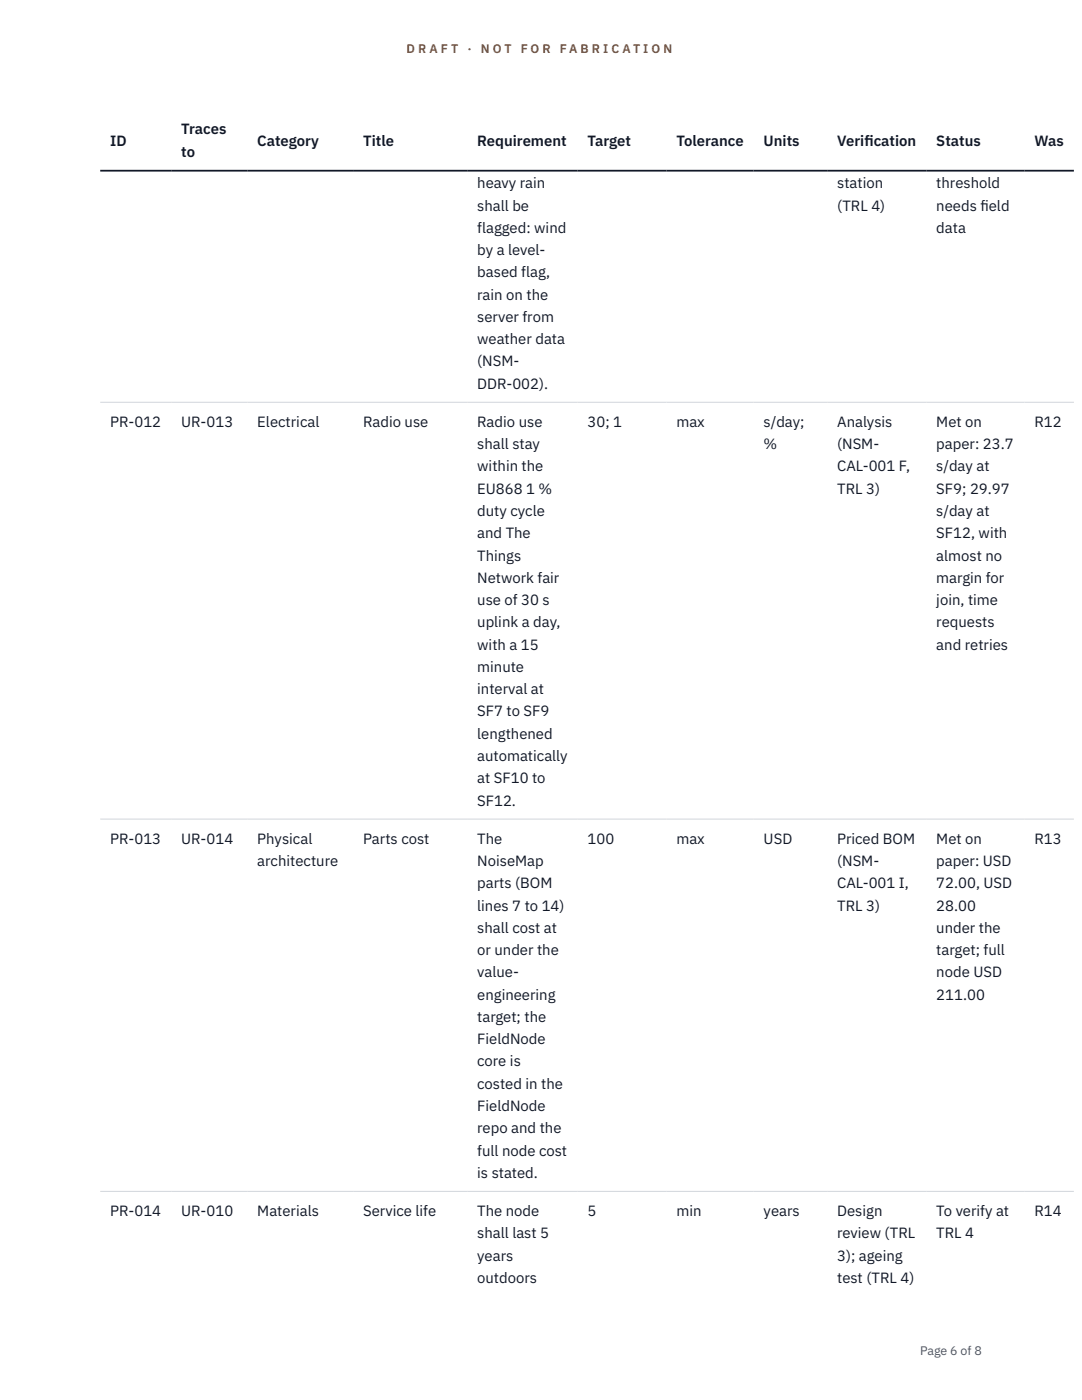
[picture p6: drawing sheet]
<svg xmlns="http://www.w3.org/2000/svg" width="216mm" height="279mm" viewBox="0 0 216 279" stroke-linecap="round" stroke-linejoin="round" font-family="sans-serif">
<defs><g id="words">
<g font-size="3" fill="#111827">
<text x="22" y="29.1">ID</text>
<text x="36.2" y="26.8">Traces</text>
<text x="51.3" y="29.1">Category</text>
<text x="72.5" y="29.1">Title</text>
<text x="95.2" y="29.1">Requirement</text>
<text x="117.2" y="29.1">Target</text>
<text x="135" y="29.1">Tolerance</text>
<text x="152.4" y="29.1">Units</text>
<text x="167.1" y="29.1">Verif</text>
<text x="172.5" y="29.1">ication</text>
<text x="186.8" y="29.1">Status</text>
<text x="206.4" y="29.1">Was</text>
<text x="36.2" y="31.3">to</text>
<text x="95.2" y="37.6">heavy rain</text>
<text x="167.1" y="37.6">station</text>
<text x="186.8" y="37.6">threshold</text>
<text x="95.2" y="42">shall be</text>
<text x="95.2" y="46.5">flagged: wind</text>
<text x="167.1" y="42">(TRL 4)</text>
<text x="186.8" y="42">needs f</text>
<text x="186.8" y="46.5">data</text>
<text x="195.6" y="42">ield</text>
<text x="95.2" y="50.9">by a level-</text>
<text x="95.2" y="55.4">based flag,</text>
<text x="95.2" y="59.8">rain on the</text>
<text x="95.2" y="64.2">server from</text>
<text x="95.2" y="68.7">weather data</text>
<text x="95.2" y="73.1">(NSM-</text>
<text x="95.2" y="77.6">DDR-002).</text>
<text x="22" y="85.2">PR-012</text>
<text x="36.2" y="85.2">UR-013</text>
<text x="51.3" y="85.2">Electrical</text>
<text x="72.5" y="85.2">Radio use</text>
<text x="95.2" y="85.2">Radio use</text>
<text x="95.2" y="89.6">shall stay</text>
<text x="117.2" y="85.2">30; 1</text>
<text x="135" y="85.2">max</text>
<text x="152.4" y="85.2">s/day;</text>
<text x="152.4" y="89.6">%</text>
<text x="167.1" y="85.2">Analysis</text>
<text x="167.1" y="89.6">(NSM-</text>
<text x="186.8" y="85.2">Met on</text>
<text x="186.8" y="89.6">paper: 23.7</text>
<text x="206.4" y="85.2">R12</text>
<text x="95.2" y="94.1">within the</text>
<text x="167.1" y="94.1">CAL-001 F,</text>
<text x="186.8" y="94.1">s/day at</text>
<text x="95.2" y="98.5">EU868 1 %</text>
<text x="167.1" y="98.5">TRL 3)</text>
<text x="186.8" y="98.5">SF9; 29.97</text>
<text x="95.2" y="103">duty cycle</text>
<text x="95.2" y="107.4">and The</text>
<text x="186.8" y="103">s/day at</text>
<text x="186.8" y="107.4">SF12, with</text>
<text x="95.2" y="111.9">Things</text>
<text x="186.8" y="111.9">almost no</text>
<text x="95.2" y="116.3">Network fair</text>
<text x="186.8" y="116.3">margin for</text>
<text x="95.2" y="120.8">use of 30 s</text>
<text x="95.2" y="125.2">uplink a day,</text>
<text x="186.8" y="120.8">join, time</text>
<text x="186.8" y="125.2">requests</text>
<text x="95.2" y="129.7">with a 15</text>
<text x="186.8" y="129.7">and retries</text>
<text x="95.2" y="134.1">minute</text>
<text x="95.2" y="138.5">interval at</text>
<text x="95.2" y="143">SF7 to SF9</text>
<text x="95.2" y="147.4">lengthened</text>
<text x="95.2" y="151.9">automatically</text>
<text x="95.2" y="156.3">at SF10 to</text>
<text x="95.2" y="160.8">SF12.</text>
<text x="22" y="168.4">PR-013</text>
<text x="36.2" y="168.4">UR-014</text>
<text x="51.3" y="168.4">Physical</text>
<text x="51.3" y="172.8">architecture</text>
<text x="72.5" y="168.4">Parts cost</text>
<text x="95.2" y="168.4">The</text>
<text x="95.2" y="172.8">NoiseMap</text>
<text x="117.2" y="168.4">100</text>
<text x="135" y="168.4">max</text>
<text x="152.4" y="168.4">USD</text>
<text x="167.1" y="168.4">Priced BOM</text>
<text x="167.1" y="172.8">(NSM-</text>
<text x="186.8" y="168.4">Met on</text>
<text x="186.8" y="172.8">paper: USD</text>
<text x="206.4" y="168.4">R13</text>
<text x="95.2" y="177.3">parts (BOM</text>
<text x="167.1" y="177.3">CAL-001 I,</text>
<text x="186.8" y="177.3">72.00, USD</text>
<text x="95.2" y="181.7">lines 7 to 14)</text>
<text x="167.1" y="181.7">TRL 3)</text>
<text x="186.8" y="181.7">28.00</text>
<text x="95.2" y="186.2">shall cost at</text>
<text x="95.2" y="190.6">or under the</text>
<text x="186.8" y="186.2">under the</text>
<text x="186.8" y="190.6">target; full</text>
<text x="95.2" y="195.1">value-</text>
<text x="186.8" y="195.1">node USD</text>
<text x="95.2" y="199.5">engineering</text>
<text x="95.2" y="203.9">target; the</text>
<text x="186.8" y="199.5">211.00</text>
<text x="95.2" y="208.4">FieldNode</text>
<text x="95.2" y="212.8">core is</text>
<text x="95.2" y="217.3">costed in the</text>
<text x="95.2" y="221.7">FieldNode</text>
<text x="95.2" y="226.2">repo and the</text>
<text x="95.2" y="230.6">full node cost</text>
<text x="95.2" y="235.1">is stated.</text>
<text x="22" y="242.7">PR-014</text>
<text x="36.2" y="242.7">UR-010</text>
<text x="51.3" y="242.7">Materials</text>
<text x="72.5" y="242.7">Service life</text>
<text x="95.2" y="242.7">The node</text>
<text x="117.2" y="242.7">5</text>
<text x="135" y="242.7">min</text>
<text x="152.4" y="242.7">years</text>
<text x="167.1" y="242.7">Design</text>
<text x="186.8" y="242.7">To verify at</text>
<text x="206.4" y="242.7">R14</text>
<text x="95.2" y="247.1">shall last 5</text>
<text x="95.2" y="251.6">years</text>
<text x="167.1" y="247.1">review (TRL</text>
<text x="167.1" y="251.6">3); ageing</text>
<text x="186.8" y="247.1">TRL 4</text>
<text x="95.2" y="256">outdoors</text>
<text x="167.1" y="256">test (TRL 4)</text>
</g>
<g font-size="2.5" fill="#b45309">
<text x="81.1" y="10.5">D R A F T</text>
<text x="93.3" y="10.5">·</text>
<text x="95.9" y="10.5">N O T</text>
<text x="103.9" y="10.5">F O R</text>
<text x="111.7" y="10.5">F A B R I C A T I O N</text>
</g>
<text font-size="2.5" fill="#4b5563" x="183.6" y="270.3">Page 6 of 8</text>
</g></defs>
<path d="M20 80.3h194.3M20 163.5h194.3M20 237.8h194.3" fill="none" stroke="#d1d5db" stroke-width=".2"/>
<path d="M20 34.1h194.3" fill="none" stroke="#111827" stroke-width=".35"/>
<use href="#words"/>
</svg>
